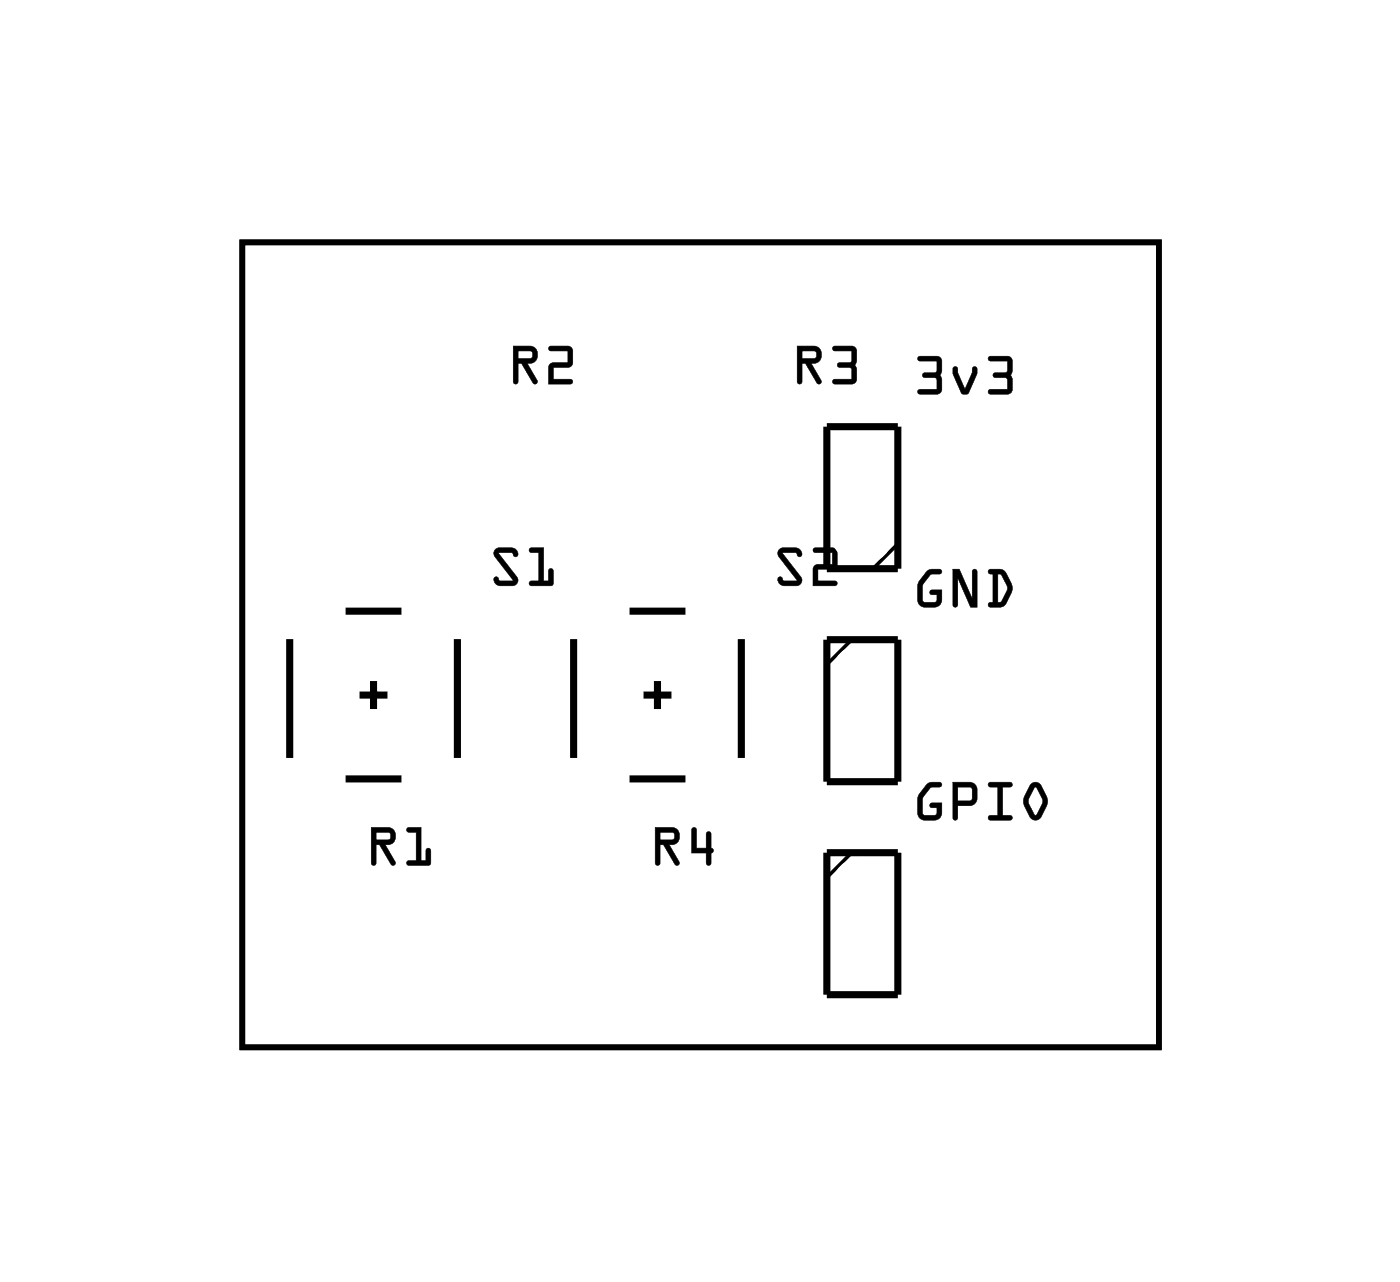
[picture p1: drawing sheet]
<svg xmlns="http://www.w3.org/2000/svg" width="50mm" height="46mm" viewBox="0 0 50 46" stroke-linecap="round" stroke-linejoin="round" font-family="sans-serif">
<path d="M8.7 8.7h32.8v28.8h-32.8z" fill="none" stroke="#000" stroke-width=".2"/>
<path d="M8.7 8.7h32.8v28.8h-32.8z" fill="none" stroke="#000" stroke-width=".04"/>
<g fill="none" stroke="#000" stroke-width=".25">
<path d="M29.6 15.3h2.5v5h-2.5zM10.4 22.9v4.2M12.4 27.9h2M12.4 21.9h2M12.9 24.9h1M13.4 24.4v1M16.4 22.9v4.2M20.5 22.9v4.2M22.5 27.9h2M22.5 21.9h2M23 24.9h1M23.5 24.4v1"/>
<path d="M26.5 22.9v4.2M29.6 22.9h2.5v5.1h-2.5zM29.6 30.5h2.5v5.1h-2.5z"/>
</g>
<path d="M32.1 19.5l-.9 .8M30.5 30.5l-.9 .9M30.5 22.9l-.9 .9" fill="none" stroke="#000" stroke-width=".13"/>
<g fill="#000">
<path d="M18.4 12.4h.6a.32 .32 0 0 1 .2 .3 .32 .32 0 0 1-.3 .3l.3 .6a.1 .1 0 0 1 0 .1 .1 .1 0 0 1-.1 0l-.4-.7h-.2v.7a.1 .1 0 0 1-.1 0zM18.4 12.4v1.3h.1v-.7h.2l.4 .7h.1l-.3-.7a.31 .31 0 0 0 .3-.2 .31 .31 0 0 0-.2-.4zM18.5 12.6v.2h.5v-.2zM18.5 12.5l.5 .1 .1 .2h-.6zM19.6 12.4h.7l.2 .1-.1 .6h-.6v.5h.6a.1 .1 0 0 1 .1 .1 .1 .1 0 0 1-.1 0h-.8l.1-.7h.6v-.4h-.6zM19.7 12.4v.1h.6v.5h-.6l-.1 .7h.8v-.1h-.6v-.5h.6l.1-.6-.2-.1z"/>
<path d="M18.4 12.4h.6a.31 .31 0 0 1 .2 .3 .31 .31 0 0 1-.3 .3l.3 .7h-.1l-.4-.7h-.2v.7h-.1zM18.5 12.6v.2h.5v-.2zM19.7 12.4h.6l.2 .1-.1 .6h-.6v.5h.6v.1h-.8l.1-.7h.6v-.4l-.6-.1z"/>
<path d="M28.5 12.4h.6a.32 .32 0 0 1 .3 .3 .32 .32 0 0 1-.4 .3l.4 .6a.1 .1 0 0 1 0 .1 .1 .1 0 0 1-.2 0l-.4-.7h-.1v.7a.1 .1 0 0 1-.1 0 .1 .1 0 0 1-.1 0zM28.5 12.4l.1 1.3h.1v-.7h.1l.4 .7h.2l-.4-.7a.31 .31 0 0 0 .4-.2 .31 .31 0 0 0-.3-.4zM28.7 12.6v.2h.5v-.2zM28.7 12.5l.5 .1v.2h-.5zM29.8 12.4h.7l.2 .2-.1 .5v.5l-.1 .1h-.6a.1 .1 0 0 1-.1 0 .1 .1 0 0 1 .1-.1h.6l-.1-.4h-.4a.1 .1 0 0 1-.1-.1 .1 .1 0 0 1 .1-.1l.4-.1 .1-.3h-.7zM29.8 12.4v.1h.7v.5h-.5v.1l.5 .1v.4h-.6l-.1 .1h.7l.1-.1v-.5v-.6l-.1-.1z"/>
<path d="M28.5 12.4h.6a.31 .31 0 0 1 .3 .3 .31 .31 0 0 1-.4 .3l.4 .7h-.1l-.5-.7h-.1v.7h-.1zM28.7 12.6v.2h.5v-.2zM29.8 12.4h.7l.1 .1v.6l.1 .5-.2 .1h-.7l.1-.1h.6v-.4l-.5-.1v-.1l.5-.1v-.3l-.7-.1z"/>
<path d="M32.9 12.8l.6-.1 .2 .2-.1 .5 .1 .6-.2 .1h-.6a.1 .1 0 0 1-.1-.1 .1 .1 0 0 1 .1-.1h.6v-.4h-.4a.1 .1 0 0 1-.1-.1 .1 .1 0 0 1 .1-.1h.4v-.4h-.6zM32.9 12.8v.1h.6v.4h-.4l-.1 .1 .1 .1h.4v.4h-.6l-.1 .1 .8 .1 .1-.2-.1-.5 .1-.5-.2-.2zM34.1 13.1l.2 .1 .2 .7 .3-.7a.1 .1 0 0 1 .1-.1 .1 .1 0 0 1 .1 .1l-.3 .9h-.2l-.4-.7zM34.1 13.1v.3l.3 .6 .2 .1 .4-.7-.1-.2h-.1l-.3 .7-.2-.7zM35.4 12.8l.6-.1 .2 .2v.5v.6l-.2 .1h-.6a.1 .1 0 0 1-.1-.1 .1 .1 0 0 1 .1-.1h.6v-.4h-.4a.1 .1 0 0 1-.1-.1 .1 .1 0 0 1 .1-.1h.4v-.4h-.6zM35.4 12.8v.1h.7l-.1 .4h-.4l-.1 .1 .1 .1h.4l.1 .4h-.7v.1l.7 .1 .1-.2-.1-.5 .1-.5-.2-.2z"/>
<path d="M32.9 12.8l.6-.1 .2 .2-.1 .5 .1 .5-.1 .2-.8-.1 .1-.1h.6v-.4h-.4l-.1-.1 .1-.1h.4v-.4h-.6zM34.1 13.1l.2 .1 .2 .7 .3-.7h.2v.2l-.4 .7h-.2l-.3-.7zM35.4 12.8l.6-.1 .2 .2v.5v.5l-.1 .2-.7-.1v-.1h.6v-.4h-.4l-.1-.1 .1-.1h.4v-.4h-.6z"/>
<path d="M13.3 29.6h.6a.32 .32 0 0 1 .3 .4 .32 .32 0 0 1-.4 .2l.3 .6a.1 .1 0 0 1 0 .2 .1 .1 0 0 1-.1-.1l-.4-.7h-.1v.7a.1 .1 0 0 1-.1 .1 .1 .1 0 0 1-.1-.1zM13.3 29.6v1.3h.2v-.7h.1l.4 .7h.1l-.3-.7a.31 .31 0 0 0 .4-.2 .31 .31 0 0 0-.3-.4zM13.5 29.8v.2h.5l-.1-.2zM13.5 29.8h.4l.1 .2-.5 .1zM14.6 29.6h.5v1.2h.1v-.4a.1 .1 0 0 1 .1-.1 .1 .1 0 0 1 .1 .1v.5l-.8 .1a.1 .1 0 0 1-.1-.1 .1 .1 0 0 1 .1-.1h.3v-1h-.3zM14.6 29.6v.2h.3v1h-.3v.1h.8v-.5h-.1l-.1 .4h-.1v-1.2z"/>
<path d="M13.3 29.6h.6a.31 .31 0 0 1 .3 .4 .31 .31 0 0 1-.4 .2l.3 .7-.1 .1-.4-.8h-.1v.7l-.2 .1zM13.5 29.8v.2h.5l-.1-.2zM14.6 29.6h.5v1.2h.1v-.4l.2-.1v.7l-.8-.1v-.1h.3v-1h-.3z"/>
<path d="M17.7 19.6h.7l.1 .2a.13 .13 0 0 1-.1 .1 .13 .13 0 0 1-.1-.1h-.5l.7 .8a.21 .21 0 0 1 0 .2 .21 .21 0 0 1-.2 .2l-.5-.1-.1-.2a.13 .13 0 0 1 .1-.1 .13 .13 0 0 1 .1 .2h.5l-.7-.9zM17.7 19.7v.2l.7 .9h-.5l-.1-.2-.1 .2 .2 .1h.5l.1-.2-.7-.9h.5l.1 .1 .1-.2-.2-.1zM18.9 19.6h.6v1.2h.1v-.4a.1 .1 0 0 1 .1-.1 .1 .1 0 0 1 .1 .1v.5l-.8 .1a.1 .1 0 0 1-.1-.1 .1 .1 0 0 1 .1-.1h.3v-1h-.3zM19 19.6v.2h.3v1h-.3l-.1 .1h.8v-.6l-.1 .1v.4h-.2l.1-1.2z"/>
<path d="M17.7 19.7l.6-.1 .2 .1-.1 .2-.1-.1h-.5l.7 .9-.1 .2-.5 .1-.2-.2 .1-.2 .1 .2h.5l-.7-.9zM19 19.6h.5v1.2h.1v-.4l.1-.1v.7l-.8-.1 .1-.1h.3v-1h-.3z"/>
<path d="M23.4 29.6h.6a.32 .32 0 0 1 .3 .4 .32 .32 0 0 1-.4 .2l.4 .6a.1 .1 0 0 1 0 .2 .11 .11 0 0 1-.2-.1l-.4-.7h-.1v.7a.1 .1 0 0 1-.1 .1 .1 .1 0 0 1-.1-.1zM23.4 29.6l.1 1.3h.1v-.7h.1l.4 .7h.2l-.4-.7a.31 .31 0 0 0 .4-.2 .31 .31 0 0 0-.3-.4zM23.6 29.8v.2h.5v-.2zM23.6 29.8h.5v.2l-.5 .1zM24.8 29.6l.1 .1v.6h.4v-.5a.1 .1 0 0 1 .1-.1 .1 .1 0 0 1 .1 .1l-.1 .5a.09 .09 0 0 1 .1 .1 .09 .09 0 0 1-.1 .1l.1 .4a.1 .1 0 0 1-.1 .1 .1 .1 0 0 1-.1-.1v-.4h-.6zM24.8 29.6l-.1 .9h.6v.4h.1v-.4l.1-.1-.1-.1v-.5h-.1v.5h-.4v-.6z"/>
<path d="M23.4 29.6h.6a.31 .31 0 0 1 .3 .4 .31 .31 0 0 1-.4 .2l.4 .7-.1 .1-.5-.8h-.1v.7l-.1 .1zM23.6 29.8v.2h.5v-.2zM24.8 29.6l.1 .1v.6h.4v-.5h.1v.5l.1 .1-.1 .1v.5l-.1-.1v-.4h-.6z"/>
<path d="M27.9 19.6h.7l.1 .2a.13 .13 0 0 1-.1 .1 .13 .13 0 0 1-.1-.1h-.5l.7 .8a.21 .21 0 0 1 0 .2 .21 .21 0 0 1-.2 .2l-.5-.1-.2-.2a.13 .13 0 0 1 .2-.1 .13 .13 0 0 1 .1 .2h.4l-.6-.9zM27.9 19.7v.2l.6 .9h-.4l-.2-.2v.2l.2 .1h.5l.1-.2-.7-.9h.5l.1 .1 .1-.2-.2-.1zM29.1 19.6h.7l.2 .1-.1 .6-.6 .1v.4h.6a.1 .1 0 0 1 .1 .1 .1 .1 0 0 1-.1 .1h-.8v-.8h.7v-.4h-.7zM29.1 19.6v.2h.7v.4h-.7v.8l.8-.1v-.1h-.6v-.4l.6-.1v-.6l-.1-.1z"/>
<path d="M27.9 19.7l.6-.1 .2 .1-.1 .2-.1-.1h-.5l.7 .9-.1 .2-.5 .1-.3-.2 .1-.2 .1 .2h.5l-.6-.9zM29.1 19.6h.7l.1 .1v.6l-.6 .1v.4h.6v.2h-.8v-.8h.7v-.4h-.7z"/>
<path d="M33.1 28.1l.5-.1a.1 .1 0 0 1 .1 .1 .1 .1 0 0 1-.1 .1h-.3l-.3 .4v.5h.5v-.2h-.1a.1 .1 0 0 1-.1-.1 .1 .1 0 0 1 .1-.1h.3l-.1 .6-.2 .1-.5-.1-.1-.2v-.6zM33.1 28.1a.9 .9 0 0 0-.1 1.2h.5l.2-.2v-.4h-.3l-.1 .2h.2v.2h-.5v-.6l.3-.3 .3-.1h.1l-.3-.1zM34.1 28h.7l.2 .2-.1 .6h-.6v.5a.1 .1 0 0 1-.1 .1 .1 .1 0 0 1-.1-.1zM34.1 28v1.3h.1h.1v-.5l.6-.1 .1-.5-.2-.2zM34.3 28.2v.4h.5v-.4zM34.3 28.1l.5 .1v.4l-.5 .1zM35.4 28h.7a.1 .1 0 0 1 .1 .1 .1 .1 0 0 1-.1 .1h-.2v1h.2a.1 .1 0 0 1 .1 .1 .1 .1 0 0 1-.1 .1h-.7a.1 .1 0 0 1-.1-.1 .1 .1 0 0 1 .1-.1h.3v-1h-.3zM35.4 28v.1h.3v1.1h-.3v.1h.8v-.1h-.3v-1.1h.3v-.1zM36.9 28.1l.2-.1 .1 .1 .3 .5-.2 .6a.25 .25 0 0 1-.5 0l-.2-.5zM36.9 28.1l-.3 .6 .2 .5a.25 .25 0 0 0 .5 0l.2-.5-.2-.6a.23 .23 0 0 0-.4 0zM37 28.2l-.2 .5 .3 .5 .2-.5zM37 28.2h.1l.2 .5-.2 .5-.3-.5z"/>
<path d="M33.1 20.5l.5-.1a.1 .1 0 0 1 .1 0 .1 .1 0 0 1-.1 .1l-.3 .1-.3 .3v.6h.5v-.2h-.1a.1 .1 0 0 1-.1-.1 .1 .1 0 0 1 .1-.1h.3l-.1 .6h-.2h-.5l-.1-.2v-.6zM33.1 20.5a.9 .9 0 0 0-.1 1.2h.5l.2-.2v-.4h-.3l-.1 .1 .2 .1v.2h-.5v-.6l.3-.4h.3l.1-.1h-.3zM34.1 20.4h.2l.5 1v-1a.1 .1 0 0 1 .1 0 .1 .1 0 0 1 .1 0v1.3h-.3l-.4-1v.9a.1 .1 0 0 1-.1 .1 .1 .1 0 0 1-.1-.1zM34.1 20.4v1.3h.1l.1-.1v-1l.4 1.1h.3l-.1-1.3h-.1v1.1l-.5-1.1zM35.4 20.4h.5l.3 .6-.2 .6-.6 .1a.1 .1 0 0 1-.1-.1 .1 .1 0 0 1 .1-.1h.1v-1h-.1zM35.4 20.4v.1h.1v1.1h-.1v.1h.4l.4-.5v-.3l-.3-.5zM35.7 20.5v1h.1l.2-.5-.2-.4zM35.7 20.5l.2 .1 .2 .4-.3 .6h-.1z"/>
<path d="M33.1 28.1l.3-.1h.2l.1 .1-.1 .1h-.3l-.3 .3v.6l.5 .1v-.3h-.2v-.1l.4-.1v.5l-.2 .1h-.4h-.2l-.1-.2a.94 .94 0 0 1 .3-1zM34.1 28h.7l.2 .2-.1 .5-.6 .1v.5h-.1h-.1zM34.3 28.2v.4h.5v-.4zM35.4 28h.8v.2h-.3v1h.3v.1h-.8v-.1h.3v-1h-.3zM36.9 28.1l.2-.1 .1 .1 .3 .5-.2 .6a.25 .25 0 0 1-.5 0l-.2-.5zM37 28.2l-.2 .5 .3 .5 .2-.5z"/>
<path d="M33.1 20.5l.3-.1h.2h.1l-.1 .1h-.3l-.3 .4v.6h.5v-.2h-.2v-.1l.4-.1v.5l-.2 .1h-.4l-.2-.1-.1-.1a.94 .94 0 0 1 .3-1zM34.1 20.4h.2l.5 1v-1h.1h.1v1.3h-.3l-.4-1v.9l-.1 .1h-.1zM35.4 20.4h.5a.8 .8 0 0 1 .1 1.2l-.2 .1h-.4v-.1l.1-.1v-1h-.1zM35.7 20.5v1h.1l.2-.5-.2-.4z"/>
</g>
<circle cx="11.1" cy="28.1" r=".7" fill="#fff"/>
<circle cx="11.1" cy="28.1" r=".7" fill="none" stroke="#fff" stroke-width=".76" stroke-linecap="butt"/>
<circle cx="11.1" cy="21.6" r=".7" fill="#fff"/>
<circle cx="11.1" cy="21.6" r=".7" fill="none" stroke="#fff" stroke-width=".76" stroke-linecap="butt"/>
<circle cx="15.6" cy="28.1" r=".7" fill="#fff"/>
<circle cx="15.6" cy="28.1" r=".7" fill="none" stroke="#fff" stroke-width=".76" stroke-linecap="butt"/>
<circle cx="15.6" cy="21.6" r=".7" fill="#fff"/>
<circle cx="15.6" cy="21.6" r=".7" fill="none" stroke="#fff" stroke-width=".76" stroke-linecap="butt"/>
<circle cx="21.3" cy="28.1" r=".7" fill="#fff"/>
<circle cx="21.3" cy="28.1" r=".7" fill="none" stroke="#fff" stroke-width=".76" stroke-linecap="butt"/>
<circle cx="21.3" cy="21.6" r=".7" fill="#fff"/>
<circle cx="21.3" cy="21.6" r=".7" fill="none" stroke="#fff" stroke-width=".76" stroke-linecap="butt"/>
<circle cx="25.8" cy="28.1" r=".7" fill="#fff"/>
<circle cx="25.8" cy="28.1" r=".7" fill="none" stroke="#fff" stroke-width=".76" stroke-linecap="butt"/>
<circle cx="25.8" cy="21.6" r=".7" fill="#fff"/>
<circle cx="25.8" cy="21.6" r=".7" fill="none" stroke="#fff" stroke-width=".76" stroke-linecap="butt"/>
<circle cx="30.9" cy="31.8" r=".74" fill="#fff"/>
<circle cx="30.9" cy="31.8" r=".74" fill="none" stroke="#fff" stroke-width=".76" stroke-linecap="butt"/>
<circle cx="30.9" cy="34.3" r=".74" fill="#fff"/>
<circle cx="30.9" cy="34.3" r=".74" fill="none" stroke="#fff" stroke-width=".76" stroke-linecap="butt"/>
<circle cx="30.9" cy="24.2" r=".74" fill="#fff"/>
<circle cx="30.9" cy="24.2" r=".74" fill="none" stroke="#fff" stroke-width=".76" stroke-linecap="butt"/>
<circle cx="30.9" cy="26.7" r=".74" fill="#fff"/>
<circle cx="30.9" cy="26.7" r=".74" fill="none" stroke="#fff" stroke-width=".76" stroke-linecap="butt"/>
<circle cx="30.9" cy="19.1" r=".74" fill="#fff"/>
<circle cx="30.9" cy="19.1" r=".74" fill="none" stroke="#fff" stroke-width=".76" stroke-linecap="butt"/>
<circle cx="30.9" cy="16.5" r=".74" fill="#fff"/>
<circle cx="30.9" cy="16.5" r=".74" fill="none" stroke="#fff" stroke-width=".76" stroke-linecap="butt"/>
</svg>
